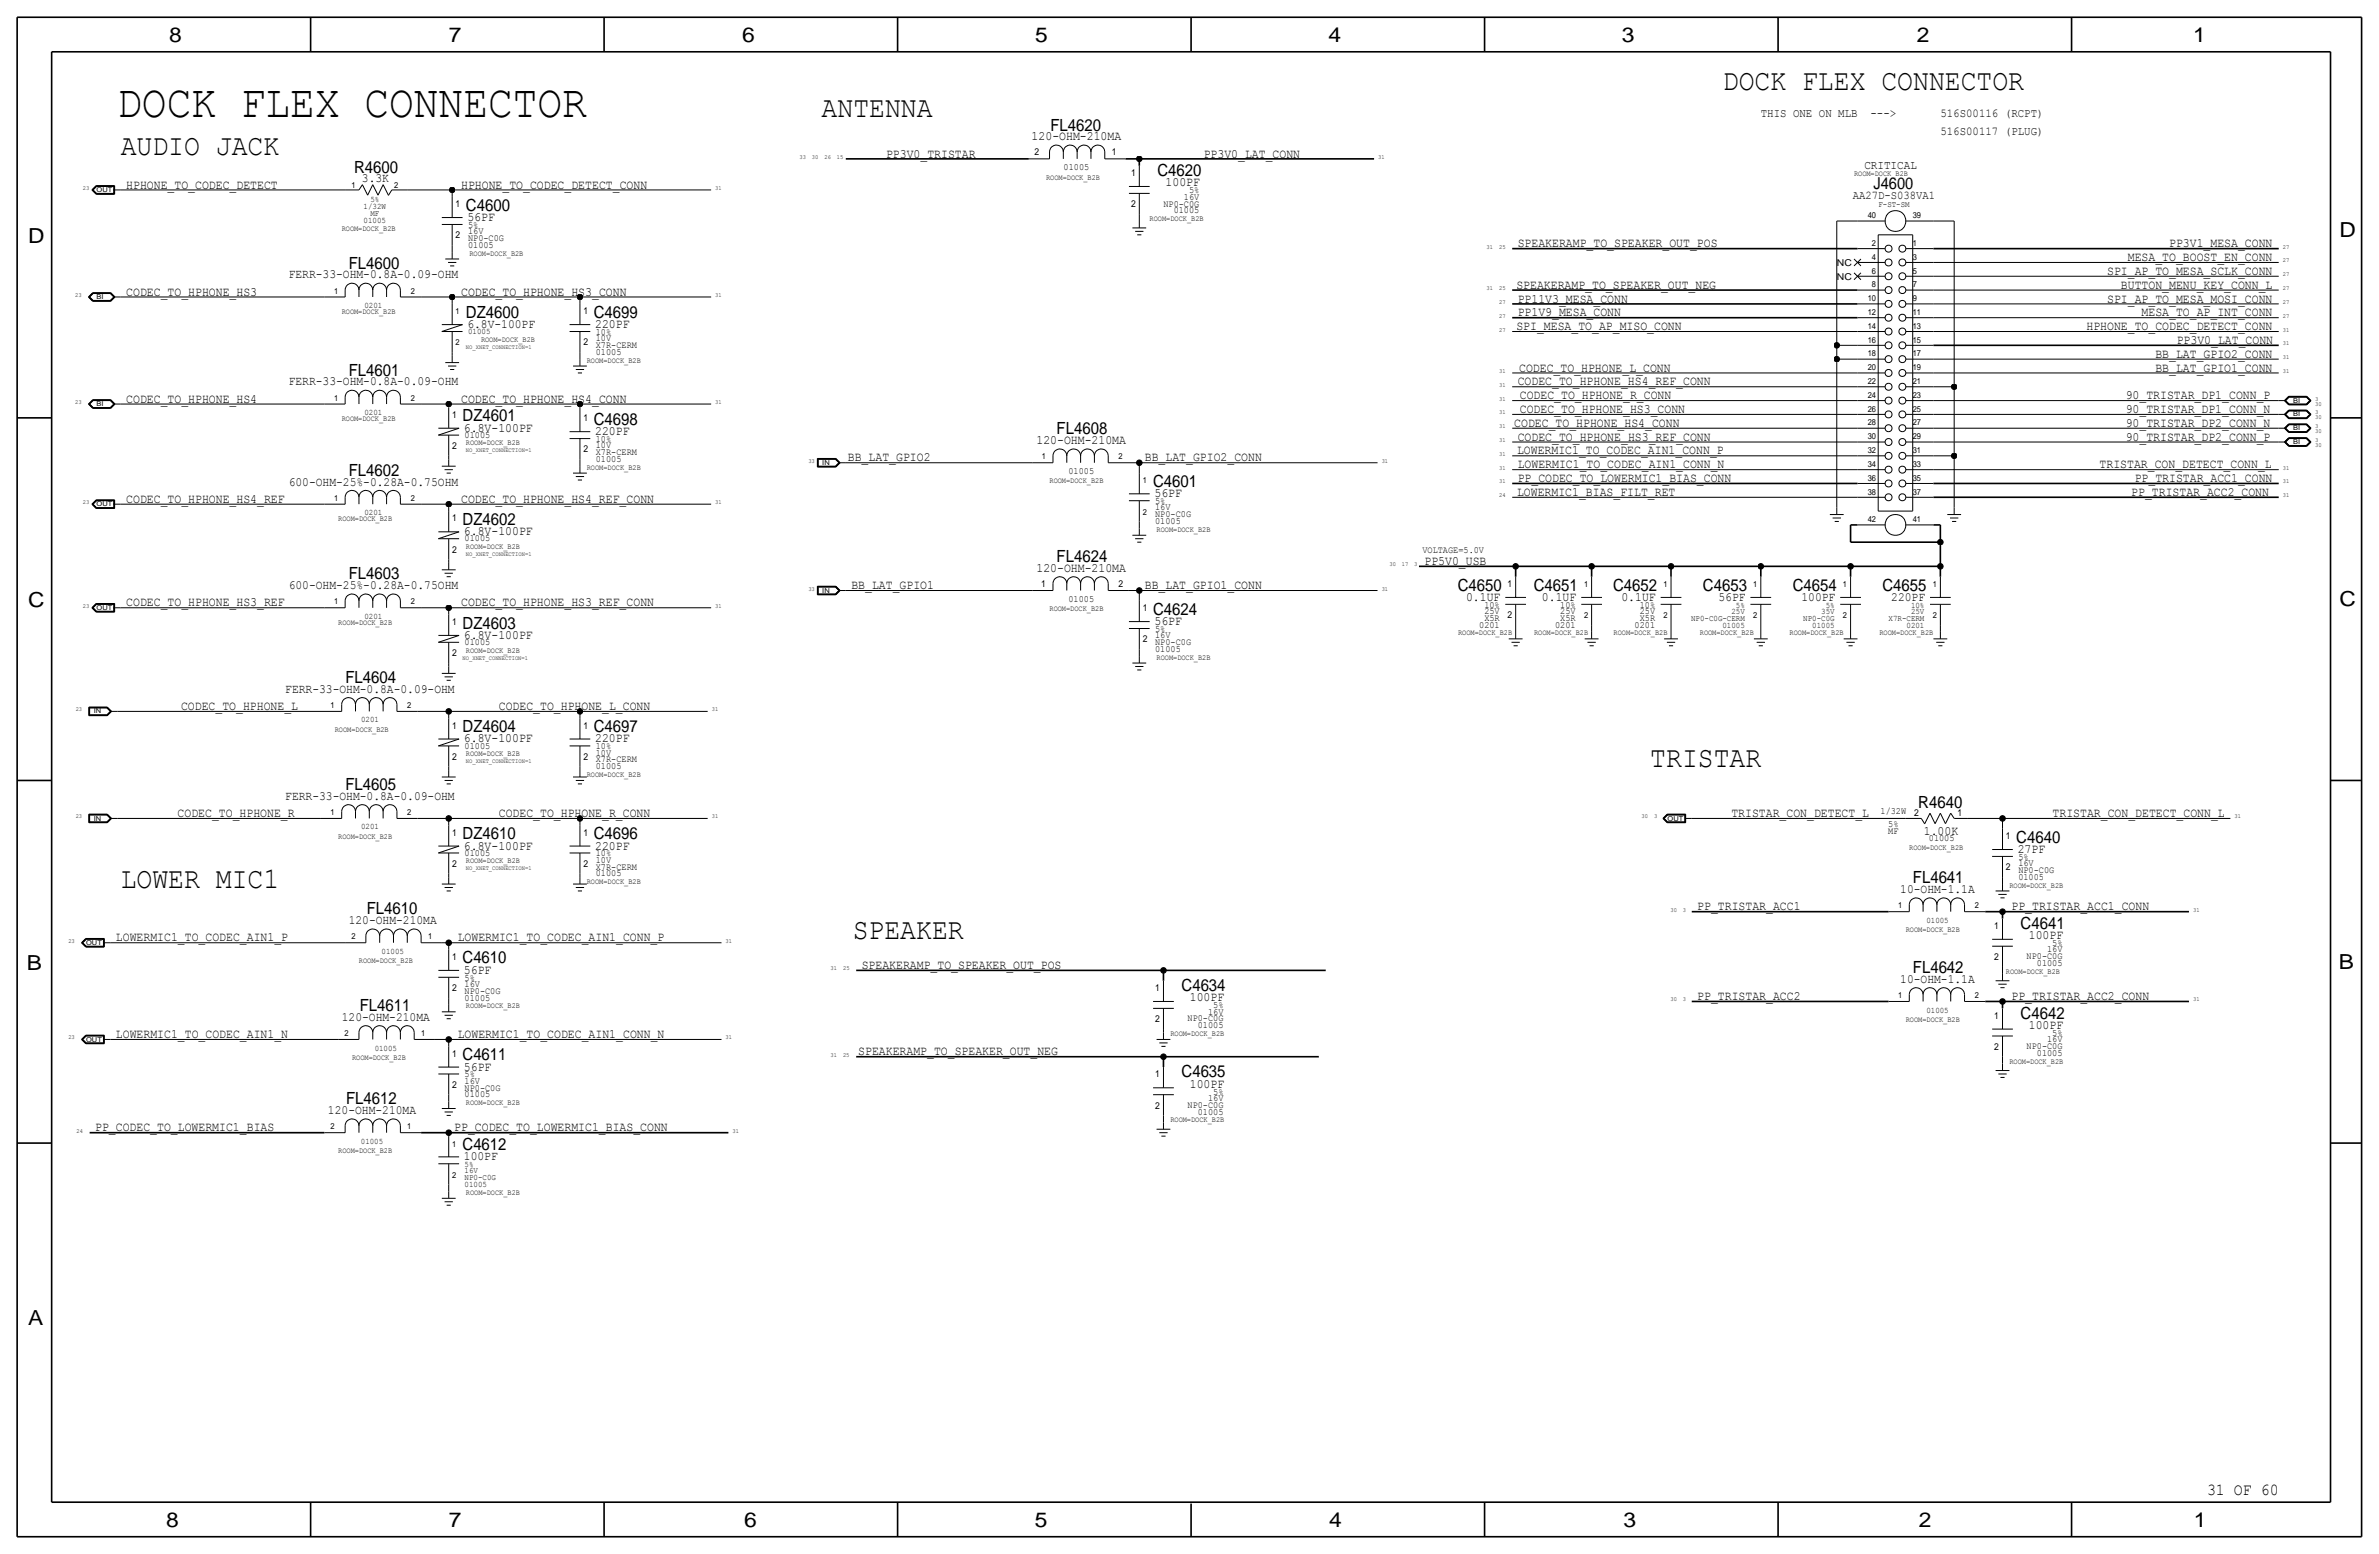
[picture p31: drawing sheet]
<svg xmlns="http://www.w3.org/2000/svg" width="875mm" height="572mm" viewBox="0 0 875 572" stroke-linecap="round" stroke-linejoin="round" font-family="sans-serif">
<defs><g id="words">
<text font-size="17" x="43.1" y="43.2">DOCK FLEX CONNECTOR</text>
<g font-size="10.9">
<text x="633.7" y="33">DOCK FLEX CONNECTOR</text>
<text x="302.2" y="43.2">ANTENNA</text>
<text x="44.4" y="57.1">AUDIO JACK</text>
<text x="607" y="281.9">TRISTAR</text>
<text x="44.4" y="326.4">LOWER MIC1</text>
<text x="313.6" y="345.4">SPEAKER</text>
</g>
<g font-size="7.6">
<text x="62.2" y="15.5">8</text>
<text x="165" y="15.5">7</text>
<text x="273" y="15.5">6</text>
<text x="380.7" y="15.5">5</text>
<text x="488.6" y="15.5">4</text>
<text x="596.6" y="15.5">3</text>
<text x="705.1" y="15.5">2</text>
<text x="806.7" y="15.5">1</text>
<text x="10.4" y="89.4">D</text>
<text x="860.5" y="87.1">D</text>
<text x="10.4" y="223.3">C</text>
<text x="860.5" y="222.8">C</text>
<text x="9.8" y="356.6">B</text>
<text x="860.2" y="356.4">B</text>
<text x="10.4" y="487.4">A</text>
<text x="61.2" y="561.6">8</text>
<text x="165" y="561.6">7</text>
<text x="273.8" y="561.6">6</text>
<text x="380.7" y="561.6">5</text>
<text x="488.9" y="561.6">4</text>
<text x="597.1" y="561.6">3</text>
<text x="705.8" y="561.6">2</text>
<text x="806.9" y="561.6">1</text>
</g>
<g font-size="6.2">
<text x="386.4" y="48">FL4620</text>
<text x="130.3" y="63.5">R4600</text>
<text x="425.7" y="64.8">C4620</text>
<text x="171.4" y="77.5">C4600</text>
<text x="128.3" y="98.8">FL4600</text>
<text x="171.4" y="116.8">DZ4600</text>
<text x="218.4" y="116.8">C4699</text>
<text x="128.3" y="138.2">FL4601</text>
<text x="170.1" y="154.9">DZ4601</text>
<text x="218.4" y="156.2">C4698</text>
<text x="388.6" y="159.8">FL4608</text>
<text x="128.3" y="175">FL4602</text>
<text x="424.1" y="179.1">C4601</text>
<text x="170.1" y="193">DZ4602</text>
<text x="388.6" y="206.8">FL4624</text>
<text x="128.3" y="213.1">FL4603</text>
<text x="536.2" y="217.2">C4650</text>
<text x="564.1" y="217.2">C4651</text>
<text x="593.4" y="217.2">C4652</text>
<text x="626.4" y="217.2">C4653</text>
<text x="659.4" y="217.2">C4654</text>
<text x="692.4" y="217.2">C4655</text>
<text x="424.1" y="226.1">C4624</text>
<text x="170.1" y="231.1">DZ4603</text>
<text x="127" y="251.2">FL4604</text>
<text x="170.1" y="269.2">DZ4604</text>
<text x="218.4" y="269.2">C4697</text>
<text x="127" y="290.6">FL4605</text>
<text x="705.6" y="297.2">R4640</text>
<text x="170.1" y="308.6">DZ4610</text>
<text x="218.4" y="308.6">C4696</text>
<text x="741.6" y="309.9">C4640</text>
<text x="703.6" y="324.9">FL4641</text>
<text x="134.9" y="336.3">FL4610</text>
<text x="743.2" y="341.6">C4641</text>
<text x="170.1" y="354.3">C4610</text>
<text x="703.6" y="357.9">FL4642</text>
<text x="434.6" y="364.5">C4634</text>
<text x="132.4" y="371.9">FL4611</text>
<text x="743.2" y="374.6">C4642</text>
<text x="170.1" y="389.9">C4611</text>
<text x="434.6" y="396.2">C4635</text>
<text x="127.3" y="406.1">FL4612</text>
<text x="170.1" y="422.9">C4612</text>
<text x="811.8" y="549.7">31 OF 60</text>
</g>
<text font-size="6" x="689.1" y="69.6">J4600</text>
<g font-size="4.7">
<text x="379.5" y="51.6">120-OHM-210MA</text>
<text x="325.9" y="57.9">PP3V0_TRISTAR</text>
<text x="442.7" y="57.9">PP3V0_LAT_CONN</text>
<text x="46.4" y="69.4">HPHONE_TO_CODEC_DETECT</text>
<text x="133.1" y="67.1">3.3K</text>
<text x="169.6" y="69.4">HPHONE_TO_CODEC_DETECT_CONN</text>
<text x="428.7" y="68.6">100PF</text>
<text x="171.9" y="81.3">56PF</text>
<text x="558.2" y="90.9">SPEAKERAMP_TO_SPEAKER_OUT_POS</text>
<text x="797.8" y="90.9">PP3V1_MESA_CONN</text>
<text x="775" y="101.1">SPI_AP_TO_MESA_SCLK_CONN</text>
<text x="782.6" y="96">MESA_TO_BOOST_EN_CONN</text>
<text x="106.2" y="102.4">FERR-33-OHM-0.8A-0.09-OHM</text>
<text x="557.7" y="106.2">SPEAKERAMP_TO_SPEAKER_OUT_NEG</text>
<text x="780.1" y="106.2">BUTTON_MENU_KEY_CONN_L</text>
<text x="46.4" y="108.7">CODEC_TO_HPHONE_HS3</text>
<text x="169.6" y="108.7">CODEC_TO_HPHONE_HS3_CONN</text>
<text x="558.2" y="111.3">PP11V3_MESA_CONN</text>
<text x="775" y="111.2">SPI_AP_TO_MESA_MOSI_CONN</text>
<text x="558.2" y="116.3">PP1V9_MESA_CONN</text>
<text x="787.7" y="116.3">MESA_TO_AP_INT_CONN</text>
<text x="171.9" y="120.7">6.8V-100PF</text>
<text x="218.9" y="120.6">220PF</text>
<text x="557.7" y="121.4">SPI_MESA_TO_AP_MISO_CONN</text>
<text x="767.4" y="121.4">HPHONE_TO_CODEC_DETECT_CONN</text>
<text x="792.8" y="131.6">BB_LAT_GPIO2_CONN</text>
<text x="800.6" y="126.5">PP3V0_LAT_CONN</text>
<text x="558.8" y="136.7">CODEC_TO_HPHONE_L_CONN</text>
<text x="792.8" y="136.7">BB_LAT_GPIO1_CONN</text>
<text x="106.2" y="141.7">FERR-33-OHM-0.8A-0.09-OHM</text>
<text x="558.2" y="141.8">CODEC_TO_HPHONE_HS4_REF_CONN</text>
<text x="46.4" y="148.1">CODEC_TO_HPHONE_HS4</text>
<text x="169.6" y="148.1">CODEC_TO_HPHONE_HS4_CONN</text>
<text x="559" y="146.8">CODEC_TO_HPHONE_R_CONN</text>
<text x="781.9" y="146.8">90_TRISTAR_DP1_CONN_P</text>
<text x="559" y="151.9">CODEC_TO_HPHONE_HS3_CONN</text>
<text x="781.9" y="151.9">90_TRISTAR_DP1_CONN_N</text>
<text x="170.6" y="158.7">6.8V-100PF</text>
<text x="218.9" y="160">220PF</text>
<text x="557" y="157">CODEC_TO_HPHONE_HS4_CONN</text>
<text x="781.9" y="157">90_TRISTAR_DP2_CONN_N</text>
<text x="381.2" y="163.3">120-OHM-210MA</text>
<text x="558" y="167.1">LOWERMIC1_TO_CODEC_AIN1_CONN_P</text>
<text x="558.2" y="162">CODEC_TO_HPHONE_HS3_REF_CONN</text>
<text x="781.9" y="162">90_TRISTAR_DP2_CONN_P</text>
<text x="311.9" y="169.7">BB_LAT_GPIO2</text>
<text x="421.1" y="169.7">BB_LAT_GPIO2_CONN</text>
<text x="558.2" y="172.2">LOWERMIC1_TO_CODEC_AIN1_CONN_N</text>
<text x="772.2" y="172.2">TRISTAR_CON_DETECT_CONN_L</text>
<text x="106.2" y="178.6">600-OHM-25%-0.28A-0.75OHM</text>
<text x="558.2" y="177.3">PP_CODEC_TO_LOWERMIC1_BIAS_CONN</text>
<text x="785.2" y="177.3">PP_TRISTAR_ACC1_CONN</text>
<text x="46.4" y="184.9">CODEC_TO_HPHONE_HS4_REF</text>
<text x="169.6" y="184.9">CODEC_TO_HPHONE_HS4_REF_CONN</text>
<text x="424.6" y="182.9">56PF</text>
<text x="558" y="182.4">LOWERMIC1_BIAS_FILT_RET</text>
<text x="783.9" y="182.4">PP_TRISTAR_ACC2_CONN</text>
<text x="170.6" y="196.9">6.8V-100PF</text>
<text x="524" y="207.8">PP5V0_USB</text>
<text x="381.2" y="210.3">120-OHM-210MA</text>
<text x="106.2" y="216.7">600-OHM-25%-0.28A-0.75OHM</text>
<text x="313.1" y="216.7">BB_LAT_GPIO1</text>
<text x="421.1" y="216.7">BB_LAT_GPIO1_CONN</text>
<text x="539.2" y="221">0.1UF</text>
<text x="567.2" y="221">0.1UF</text>
<text x="596.4" y="221">0.1UF</text>
<text x="632.1" y="221">56PF</text>
<text x="662.6" y="221">100PF</text>
<text x="695.6" y="221">220PF</text>
<text x="46.4" y="223">CODEC_TO_HPHONE_HS3_REF</text>
<text x="169.6" y="223">CODEC_TO_HPHONE_HS3_REF_CONN</text>
<text x="424.6" y="229.9">56PF</text>
<text x="170.6" y="234.9">6.8V-100PF</text>
<text x="104.9" y="254.8">FERR-33-OHM-0.8A-0.09-OHM</text>
<text x="66.6" y="261.1">CODEC_TO_HPHONE_L</text>
<text x="183.5" y="261.1">CODEC_TO_HPHONE_L_CONN</text>
<text x="170.6" y="273.1">6.8V-100PF</text>
<text x="218.9" y="273.1">220PF</text>
<text x="104.9" y="294.1">FERR-33-OHM-0.8A-0.09-OHM</text>
<text x="65.3" y="300.5">CODEC_TO_HPHONE_R</text>
<text x="183.5" y="300.5">CODEC_TO_HPHONE_R_CONN</text>
<text x="636.8" y="300.5">TRISTAR_CON_DETECT_L</text>
<text x="755" y="300.5">TRISTAR_CON_DETECT_CONN_L</text>
<text x="707.6" y="307.1">1.00K</text>
<text x="170.6" y="312.4">6.8V-100PF</text>
<text x="218.9" y="312.4">220PF</text>
<text x="742.1" y="313.7">27PF</text>
<text x="699" y="328.4">10-OHM-1.1A</text>
<text x="624.3" y="334.8">PP_TRISTAR_ACC1</text>
<text x="739.9" y="334.8">PP_TRISTAR_ACC1_CONN</text>
<text x="128.3" y="339.9">120-OHM-210MA</text>
<text x="42.6" y="346.2">LOWERMIC1_TO_CODEC_AIN1_P</text>
<text x="168.4" y="346.2">LOWERMIC1_TO_CODEC_AIN1_CONN_P</text>
<text x="746.2" y="345.4">100PF</text>
<text x="170.6" y="358.1">56PF</text>
<text x="316.9" y="356.4">SPEAKERAMP_TO_SPEAKER_OUT_POS</text>
<text x="699" y="361.4">10-OHM-1.1A</text>
<text x="437.6" y="368.3">100PF</text>
<text x="624.3" y="367.8">PP_TRISTAR_ACC2</text>
<text x="739.9" y="367.8">PP_TRISTAR_ACC2_CONN</text>
<text x="125.7" y="375.4">120-OHM-210MA</text>
<text x="42.6" y="381.8">LOWERMIC1_TO_CODEC_AIN1_N</text>
<text x="168.4" y="381.8">LOWERMIC1_TO_CODEC_AIN1_CONN_N</text>
<text x="746.2" y="378.5">100PF</text>
<text x="315.7" y="388.1">SPEAKERAMP_TO_SPEAKER_OUT_NEG</text>
<text x="170.6" y="393.7">56PF</text>
<text x="437.6" y="400.1">100PF</text>
<text x="120.6" y="409.7">120-OHM-210MA</text>
<text x="35" y="416.1">PP_CODEC_TO_LOWERMIC1_BIAS</text>
<text x="167.1" y="416.1">PP_CODEC_TO_LOWERMIC1_BIAS_CONN</text>
<text x="170.6" y="426.7">100PF</text>
</g>
<text font-size="4.5" x="685.7" y="62.2">CRITICAL</text>
<g font-size="4.4">
<text x="647.6" y="43.2">THIS ONE ON MLB</text>
<text x="688" y="43.2">---&gt;</text>
<text x="713.7" y="43.2">516S00116 (RCPT)</text>
<text x="713.7" y="49.5">516S00117 (PLUG)</text>
<text x="681.5" y="73.2">AA27D-S038VA1</text>
</g>
<g font-size="3.5">
<text x="380.5" y="57.2">2</text>
<text x="408.9" y="57.2">1</text>
<text x="391.2" y="62.5">01005</text>
<text x="416" y="64.8">1</text>
<text x="437.4" y="71.1">5%</text>
<text x="167.6" y="76.2">1</text>
<text x="416" y="76.2">2</text>
<text x="427.9" y="75.9">NP0-C0G</text>
<text x="435.5" y="73.4">16V</text>
<text x="172.2" y="83.8">5%</text>
<text x="431.7" y="78.5">01005</text>
<text x="167.6" y="87.6">2</text>
<text x="172.2" y="86.1">16V</text>
<text x="172.2" y="88.6">NP0-C0G</text>
<text x="172.2" y="91.2">01005</text>
<text x="675.7" y="97.8">NC</text>
<text x="675.7" y="102.9">NC</text>
<text x="214.6" y="115.6">1</text>
<text x="219.2" y="123.2">10%</text>
<text x="219.2" y="125.5">10V</text>
<text x="214.6" y="127">2</text>
<text x="219.2" y="128">X7R-CERM</text>
<text x="219.2" y="130.6">01005</text>
<text x="166.3" y="153.7">1</text>
<text x="214.6" y="154.9">1</text>
<text x="170.9" y="161">01005</text>
<text x="166.3" y="165.1">2</text>
<text x="214.6" y="166.4">2</text>
<text x="219.2" y="164.8">10V</text>
<text x="219.2" y="162.6">10%</text>
<text x="219.2" y="167.4">X7R-CERM</text>
<text x="219.2" y="169.9">01005</text>
<text x="393" y="174.2">01005</text>
<text x="424.9" y="185.4">5%</text>
<text x="166.3" y="191.8">1</text>
<text x="424.9" y="187.7">16V</text>
<text x="424.9" y="190.2">NP0-C0G</text>
<text x="424.9" y="192.8">01005</text>
<text x="166.3" y="203.2">2</text>
<text x="170.9" y="199.1">01005</text>
<text x="523.2" y="203.2">VOLTAGE=5.0V</text>
<text x="383" y="215.9">1</text>
<text x="411.4" y="215.9">2</text>
<text x="554.5" y="215.9">1</text>
<text x="393" y="221.2">01005</text>
<text x="420.3" y="224.8">1</text>
<text x="546" y="223.5">10%</text>
<text x="546" y="225.8">25V</text>
<text x="554.5" y="227.3">2</text>
<text x="573.9" y="223.5">10%</text>
<text x="573.9" y="225.8">25V</text>
<text x="603.1" y="223.5">10%</text>
<text x="603.1" y="225.8">25V</text>
<text x="166.3" y="229.9">1</text>
<text x="424.9" y="232.4">5%</text>
<text x="544.1" y="230.9">0201</text>
<text x="546" y="228.3">X5R</text>
<text x="572" y="230.9">0201</text>
<text x="573.9" y="228.3">X5R</text>
<text x="601.2" y="230.9">0201</text>
<text x="603.1" y="228.3">X5R</text>
<text x="170.9" y="237.2">01005</text>
<text x="420.3" y="236.2">2</text>
<text x="424.9" y="234.7">16V</text>
<text x="424.9" y="237.2">NP0-C0G</text>
<text x="424.9" y="239.8">01005</text>
<text x="166.3" y="241.3">2</text>
<text x="166.3" y="268">1</text>
<text x="214.6" y="268">1</text>
<text x="170.9" y="275.3">01005</text>
<text x="219.2" y="275.6">10%</text>
<text x="166.3" y="279.4">2</text>
<text x="214.6" y="279.4">2</text>
<text x="219.2" y="280.4">X7R-CERM</text>
<text x="219.2" y="277.9">10V</text>
<text x="219.2" y="283">01005</text>
<text x="691.7" y="299.2">1/32W</text>
<text x="694.5" y="304.3">5%</text>
<text x="704.1" y="300.2">2</text>
<text x="720" y="300.2">1</text>
<text x="166.3" y="307.3">1</text>
<text x="214.6" y="307.3">1</text>
<text x="694.5" y="306.8">MF</text>
<text x="709.5" y="309.4">01005</text>
<text x="737.8" y="308.6">1</text>
<text x="170.9" y="314.7">01005</text>
<text x="219.2" y="315">10%</text>
<text x="219.2" y="317.2">10V</text>
<text x="742.4" y="316.2">5%</text>
<text x="166.3" y="318.8">2</text>
<text x="214.6" y="318.8">2</text>
<text x="219.2" y="319.8">X7R-CERM</text>
<text x="219.2" y="322.3">01005</text>
<text x="737.8" y="320">2</text>
<text x="742.4" y="318.5">16V</text>
<text x="742.4" y="321.1">NP0-C0G</text>
<text x="742.4" y="323.6">01005</text>
<text x="733.5" y="341.6">1</text>
<text x="754.9" y="348">5%</text>
<text x="166.3" y="353.1">1</text>
<text x="733.5" y="353.1">2</text>
<text x="745.4" y="352.8">NP0-C0G</text>
<text x="753" y="350.3">16V</text>
<text x="749.2" y="355.3">01005</text>
<text x="166.3" y="364.5">2</text>
<text x="170.9" y="363">16V</text>
<text x="170.9" y="365.5">NP0-C0G</text>
<text x="170.9" y="360.7">5%</text>
<text x="424.9" y="364.5">1</text>
<text x="170.9" y="368">01005</text>
<text x="446.3" y="370.8">5%</text>
<text x="424.9" y="375.9">2</text>
<text x="436.8" y="375.7">NP0-C0G</text>
<text x="444.4" y="373.1">16V</text>
<text x="733.5" y="374.7">1</text>
<text x="440.6" y="378.2">01005</text>
<text x="753" y="383.3">16V</text>
<text x="754.9" y="381">5%</text>
<text x="166.3" y="388.6">1</text>
<text x="733.5" y="386.1">2</text>
<text x="745.4" y="385.8">NP0-C0G</text>
<text x="749.2" y="388.4">01005</text>
<text x="166.3" y="400.1">2</text>
<text x="170.9" y="398.5">16V</text>
<text x="170.9" y="401.1">NP0-C0G</text>
<text x="170.9" y="396.2">5%</text>
<text x="424.9" y="396.2">1</text>
<text x="170.9" y="403.6">01005</text>
<text x="424.9" y="407.7">2</text>
<text x="436.8" y="407.4">NP0-C0G</text>
<text x="444.4" y="404.9">16V</text>
<text x="446.3" y="402.6">5%</text>
<text x="440.6" y="410">01005</text>
</g>
<g font-size="3.1">
<text x="129.2" y="69.1">1</text>
<text x="145" y="69.1">2</text>
<text x="133.7" y="77">1/32W</text>
<text x="136.2" y="74.4">5%</text>
<text x="690.9" y="76.2">F-ST-SM</text>
<text x="133.7" y="82">01005</text>
<text x="136.2" y="79.5">MF</text>
<text x="687" y="80.3">40</text>
<text x="703.5" y="80.3">39</text>
<text x="688.5" y="90.4">2</text>
<text x="688.5" y="95.5">4</text>
<text x="703.5" y="90.4">1</text>
<text x="703.5" y="95.5">3</text>
<text x="688.5" y="100.6">6</text>
<text x="703.5" y="100.6">5</text>
<text x="122.9" y="108">1</text>
<text x="151.1" y="108">2</text>
<text x="688.5" y="105.7">8</text>
<text x="703.5" y="105.7">7</text>
<text x="134.1" y="113.3">0201</text>
<text x="687" y="110.7">10</text>
<text x="703.5" y="110.7">9</text>
<text x="167.6" y="115.6">1</text>
<text x="687" y="115.8">12</text>
<text x="703.5" y="115.8">11</text>
<text x="172.2" y="122.9">01005</text>
<text x="687" y="120.9">14</text>
<text x="687" y="126">16</text>
<text x="703.5" y="120.9">13</text>
<text x="703.5" y="126">15</text>
<text x="167.6" y="127">2</text>
<text x="687" y="131.1">18</text>
<text x="703.5" y="131.1">17</text>
<text x="687" y="136.1">20</text>
<text x="703.5" y="136.1">19</text>
<text x="687" y="141.2">22</text>
<text x="703.5" y="141.2">21</text>
<text x="122.9" y="147.3">1</text>
<text x="151.1" y="147.3">2</text>
<text x="687" y="146.3">24</text>
<text x="703.5" y="146.3">23</text>
<text x="134.1" y="152.7">0201</text>
<text x="687" y="151.4">26</text>
<text x="703.5" y="151.4">25</text>
<text x="687" y="156.5">28</text>
<text x="687" y="161.5">30</text>
<text x="703.5" y="156.5">27</text>
<text x="703.5" y="161.5">29</text>
<text x="687" y="166.6">32</text>
<text x="703.5" y="166.6">31</text>
<text x="383.2" y="168.9">1</text>
<text x="411.4" y="168.9">2</text>
<text x="687" y="171.7">34</text>
<text x="703.5" y="171.7">33</text>
<text x="420.3" y="177.8">1</text>
<text x="687" y="176.8">36</text>
<text x="703.5" y="176.8">35</text>
<text x="122.9" y="184.2">1</text>
<text x="151.1" y="184.2">2</text>
<text x="687" y="181.9">38</text>
<text x="703.5" y="181.9">37</text>
<text x="134.1" y="189.5">0201</text>
<text x="420.3" y="189.2">2</text>
<text x="687" y="192">42</text>
<text x="703.5" y="192">41</text>
<text x="582.6" y="215.9">1</text>
<text x="611.8" y="215.9">1</text>
<text x="644.9" y="215.9">1</text>
<text x="677.9" y="215.9">1</text>
<text x="710.9" y="215.9">1</text>
<text x="122.9" y="222.2">1</text>
<text x="134.1" y="227.6">0201</text>
<text x="151.1" y="222.2">2</text>
<text x="582.6" y="227.3">2</text>
<text x="611.8" y="227.3">2</text>
<text x="636.9" y="225.8">25V</text>
<text x="638.5" y="223.5">5%</text>
<text x="644.9" y="227.3">2</text>
<text x="669.9" y="225.8">35V</text>
<text x="671.5" y="223.5">5%</text>
<text x="677.9" y="227.3">2</text>
<text x="702.9" y="223.5">10%</text>
<text x="702.9" y="225.8">25V</text>
<text x="710.9" y="227.3">2</text>
<text x="622" y="228.3">NP0-C0G-CERM</text>
<text x="633.6" y="230.9">01005</text>
<text x="663.3" y="228.3">NP0-C0G</text>
<text x="666.6" y="230.9">01005</text>
<text x="694.6" y="228.3">X7R-CERM</text>
<text x="701.2" y="230.9">0201</text>
<text x="121.6" y="260.3">1</text>
<text x="149.8" y="260.3">2</text>
<text x="132.8" y="265.7">0201</text>
<text x="121.6" y="299.7">1</text>
<text x="149.8" y="299.7">2</text>
<text x="132.8" y="305.1">0201</text>
<text x="698.2" y="334">1</text>
<text x="726.4" y="334">2</text>
<text x="708.6" y="339.3">01005</text>
<text x="129.2" y="345.4">2</text>
<text x="157.4" y="345.4">1</text>
<text x="140.4" y="350.8">01005</text>
<text x="698.2" y="367">1</text>
<text x="726.4" y="367">2</text>
<text x="708.6" y="372.4">01005</text>
<text x="126.7" y="381">2</text>
<text x="154.9" y="381">1</text>
<text x="137.8" y="386.3">01005</text>
<text x="121.6" y="415.3">2</text>
<text x="149.8" y="415.3">1</text>
<text x="132.7" y="420.6">01005</text>
<text x="166.3" y="421.6">1</text>
<text x="170.9" y="431.5">16V</text>
<text x="170.9" y="429.3">5%</text>
<text x="166.3" y="433.1">2</text>
<text x="170.9" y="436.6">01005</text>
<text x="170.9" y="434.1">NP0-C0G</text>
</g>
<g font-size="2.9">
<text x="681.9" y="64.8">ROOM=DOCK_B2B</text>
<text x="384.8" y="66">ROOM=DOCK_B2B</text>
<text x="422.9" y="81.3">ROOM=DOCK_B2B</text>
<text x="125.7" y="85.1">ROOM=DOCK_B2B</text>
<text x="172.7" y="94">ROOM=DOCK_B2B</text>
<text x="125.7" y="115.6">ROOM=DOCK_B2B</text>
<text x="176.9" y="125.7">ROOM=DOCK_B2B</text>
<text x="215.8" y="133.3">ROOM=DOCK_B2B</text>
<text x="125.7" y="154.9">ROOM=DOCK_B2B</text>
<text x="171.4" y="163.8">ROOM=DOCK_B2B</text>
<text x="215.8" y="172.7">ROOM=DOCK_B2B</text>
<text x="386" y="177.8">ROOM=DOCK_B2B</text>
<text x="124.4" y="191.8">ROOM=DOCK_B2B</text>
<text x="425.4" y="195.6">ROOM=DOCK_B2B</text>
<text x="171.4" y="201.9">ROOM=DOCK_B2B</text>
<text x="386" y="224.8">ROOM=DOCK_B2B</text>
<text x="124.4" y="229.9">ROOM=DOCK_B2B</text>
<text x="536.3" y="233.7">ROOM=DOCK_B2B</text>
<text x="564.3" y="233.7">ROOM=DOCK_B2B</text>
<text x="593.5" y="233.7">ROOM=DOCK_B2B</text>
<text x="625.2" y="233.7">ROOM=DOCK_B2B</text>
<text x="658.3" y="233.7">ROOM=DOCK_B2B</text>
<text x="691.3" y="233.7">ROOM=DOCK_B2B</text>
<text x="171.4" y="240">ROOM=DOCK_B2B</text>
<text x="425.4" y="242.6">ROOM=DOCK_B2B</text>
<text x="123.1" y="269.2">ROOM=DOCK_B2B</text>
<text x="171.4" y="278.1">ROOM=DOCK_B2B</text>
<text x="215.8" y="285.8">ROOM=DOCK_B2B</text>
<text x="124.4" y="308.6">ROOM=DOCK_B2B</text>
<text x="171.4" y="317.5">ROOM=DOCK_B2B</text>
<text x="702.3" y="312.4">ROOM=DOCK_B2B</text>
<text x="215.8" y="325.1">ROOM=DOCK_B2B</text>
<text x="739.1" y="326.4">ROOM=DOCK_B2B</text>
<text x="701" y="342.9">ROOM=DOCK_B2B</text>
<text x="132" y="354.3">ROOM=DOCK_B2B</text>
<text x="737.8" y="358.1">ROOM=DOCK_B2B</text>
<text x="171.4" y="370.8">ROOM=DOCK_B2B</text>
<text x="701" y="375.9">ROOM=DOCK_B2B</text>
<text x="430.5" y="381">ROOM=DOCK_B2B</text>
<text x="129.5" y="389.9">ROOM=DOCK_B2B</text>
<text x="739.1" y="391.2">ROOM=DOCK_B2B</text>
<text x="171.4" y="406.4">ROOM=DOCK_B2B</text>
<text x="430.5" y="412.7">ROOM=DOCK_B2B</text>
<text x="124.4" y="424.2">ROOM=DOCK_B2B</text>
<text x="171.4" y="439.4">ROOM=DOCK_B2B</text>
</g>
<g font-size="2.5">
<text x="35.5" y="70.6">OUT</text>
<text x="35.5" y="110">BI</text>
<text x="35.5" y="149.4">BI</text>
<text x="843.5" y="148.1">BI</text>
<text x="843.5" y="153.2">BI</text>
<text x="843.5" y="158.2">BI</text>
<text x="843.5" y="163.3">BI</text>
<text x="302.5" y="170.9">IN</text>
<text x="35.5" y="186.2">OUT</text>
<text x="302.5" y="217.9">IN</text>
<text x="35.5" y="224.3">OUT</text>
<text x="34.5" y="262.4">IN</text>
<text x="34.5" y="301.8">IN</text>
<text x="613.4" y="301.8">OUT</text>
<text x="31.7" y="347.5">OUT</text>
<text x="31.7" y="383">OUT</text>
</g>
<g font-size="2.3">
<text x="294.1" y="58.4">33</text>
<text x="298.7" y="58.4">30</text>
<text x="303.2" y="58.4">26</text>
<text x="307.8" y="58.4">15</text>
<text x="506.9" y="58.4">31</text>
<text x="30.5" y="69.8">23</text>
<text x="263.1" y="69.8">31</text>
<text x="546.8" y="91.4">31</text>
<text x="551.4" y="91.4">25</text>
<text x="839.7" y="91.4">27</text>
<text x="839.7" y="101.6">27</text>
<text x="839.7" y="96.5">27</text>
<text x="546.8" y="106.7">31</text>
<text x="551.4" y="106.7">25</text>
<text x="839.7" y="106.7">27</text>
<text x="27.7" y="109.2">23</text>
<text x="263.1" y="109.2">31</text>
<text x="551.4" y="111.8">27</text>
<text x="839.7" y="111.8">27</text>
<text x="551.4" y="116.8">27</text>
<text x="839.7" y="116.8">27</text>
<text x="551.4" y="121.9">27</text>
<text x="839.7" y="121.9">31</text>
<text x="171.4" y="128.3">NO_XNET_CONNECTION=1</text>
<text x="839.7" y="127">31</text>
<text x="551.4" y="137.2">31</text>
<text x="839.7" y="137.2">31</text>
<text x="839.7" y="132.1">31</text>
<text x="551.4" y="142.2">31</text>
<text x="27.7" y="148.6">23</text>
<text x="263.1" y="148.6">31</text>
<text x="551.4" y="147.3">31</text>
<text x="851.6" y="149.1">30</text>
<text x="851.6" y="147.3">3</text>
<text x="551.4" y="152.4">31</text>
<text x="851.6" y="154.2">30</text>
<text x="851.6" y="152.4">3</text>
<text x="551.4" y="157.5">31</text>
<text x="851.6" y="159.3">30</text>
<text x="851.6" y="157.5">3</text>
<text x="171.4" y="166.4">NO_XNET_CONNECTION=1</text>
<text x="551.4" y="167.6">31</text>
<text x="551.4" y="162.6">31</text>
<text x="851.6" y="164.4">30</text>
<text x="851.6" y="162.6">3</text>
<text x="297.3" y="170.2">33</text>
<text x="508.2" y="170.2">31</text>
<text x="551.4" y="172.7">31</text>
<text x="839.7" y="172.7">31</text>
<text x="551.4" y="177.8">31</text>
<text x="839.7" y="177.8">31</text>
<text x="30.5" y="185.4">23</text>
<text x="263.1" y="185.4">31</text>
<text x="551.4" y="182.9">24</text>
<text x="839.7" y="182.9">31</text>
<text x="171.4" y="204.5">NO_XNET_CONNECTION=1</text>
<text x="511.1" y="208.3">30</text>
<text x="515.6" y="208.3">17</text>
<text x="520.2" y="208.3">3</text>
<text x="297.3" y="217.2">33</text>
<text x="508.2" y="217.2">31</text>
<text x="30.5" y="223.5">23</text>
<text x="263.1" y="223.5">31</text>
<text x="170.1" y="242.6">NO_XNET_CONNECTION=1</text>
<text x="27.8" y="261.6">23</text>
<text x="261.8" y="261.6">31</text>
<text x="171.4" y="280.7">NO_XNET_CONNECTION=1</text>
<text x="27.8" y="301">23</text>
<text x="261.8" y="301">31</text>
<text x="603.8" y="301">30</text>
<text x="608.4" y="301">3</text>
<text x="821.9" y="301">31</text>
<text x="171.4" y="320">NO_XNET_CONNECTION=1</text>
<text x="614.4" y="335.3">30</text>
<text x="619" y="335.3">3</text>
<text x="806.7" y="335.3">31</text>
<text x="25.1" y="346.7">23</text>
<text x="266.9" y="346.7">31</text>
<text x="305.5" y="356.9">31</text>
<text x="310.1" y="356.9">25</text>
<text x="614.4" y="368.3">30</text>
<text x="619" y="368.3">3</text>
<text x="806.7" y="368.3">31</text>
<text x="25.1" y="382.3">23</text>
<text x="266.9" y="382.3">31</text>
<text x="305.5" y="388.6">31</text>
<text x="310.1" y="388.6">25</text>
<text x="28.1" y="416.6">24</text>
<text x="269.4" y="416.6">31</text>
</g>
</g></defs>
<g fill="none" stroke="#000" stroke-width=".6" stroke-linecap="butt">
<path d="M6.3 6.4v558.7zM6.3 6.4h862.3zM19 19.1v533.4zM19 19.1h838.2zM114.2 6.4v12.7zM222.2 6.4v12.7zM330.1 6.4v12.7zM438.1 6.4v12.7zM546.1 6.4v12.7zM654 6.4v12.7zM762 6.4v12.7zM857.2 19.1v533.4z"/>
<path d="M868.6 6.4v558.7zM311.1 58.4h67.3zM414 58.4h5.1zM419.1 58.4v2.6zM419.1 58.4h86.3zM556.2 91.4h127zM711.2 91.4h127zM556.2 116.8h127zM556.2 106.7h127zM556.2 111.8h127zM711.2 127h127zM6.3 153.7h12.7z"/>
<path d="M857.2 153.7h11.4zM556.2 177.8h127zM711.2 177.8h127zM680.7 199.4h33zM680.7 193v6.4zM680.7 193h2.5zM711.2 193h2.5zM711.2 182.9h127zM713.7 199.4v8.9zM713.7 193v6.4zM521.9 208.3h35.6zM557.5 208.3h27.9z"/>
<path d="M557.5 208.3v3.8zM585.4 208.3v3.8zM585.4 208.3h29.2zM614.6 208.3h33.1zM614.6 208.3v3.8zM647.7 208.3h33zM647.7 208.3v3.8zM680.7 208.3v3.8zM680.7 208.3h33zM713.7 208.3v3.8zM6.3 287h12.7zM857.2 287h11.4z"/>
<path d="M622.3 335.3h72.3zM730.2 335.3h6.4zM736.6 335.3h68.5zM736.6 335.3v2.5zM314.9 356.9h113zM427.9 356.9h59.7zM427.9 356.9v3.8zM622.3 368.3h72.3zM730.2 368.3h6.4zM736.6 368.3h68.5zM736.6 368.3v2.5zM314.9 388.6h113z"/>
<path d="M427.9 388.6h57.2zM427.9 388.6v3.8zM33 416.6h86.3zM154.9 416.6h10.1zM165 416.6h102.9zM165 416.6v1.2zM6.3 420.4h12.7zM857.2 420.4h11.4zM19 552.5h838.2zM114.2 552.4v12.7zM222.2 552.5v12.7zM330.1 552.5v12.7z"/>
<path d="M438.1 553v12.1zM546.1 552.5v12.7zM654 552.5v12.7zM762 552.5v12.7zM6.3 565.1h862.3z"/>
</g>
<g fill="none" stroke="#000" stroke-width=".37">
<path d="M378.4 58.4h7.6zM386 55.9v2.5zM386 55.9a2.54 2.54 0 0 1 2.6-2.5 2.54 2.54 0 0 1 2.5 2.5 2.54 2.54 0 0 1 2.6-2.5 2.54 2.54 0 0 1 2.5 2.5 2.54 2.54 0 0 1 2.5-2.5 2.54 2.54 0 0 1 2.6 2.5 2.54 2.54 0 0 1 2.5-2.5 2.54 2.54 0 0 1 2.6 2.5M391.1 55.9v2.5zM396.2 55.9v2.5zM401.3 55.9v2.5zM406.4 58.4h7.6zM406.4 55.9v2.5zM33.8 69.8l1.6 1.6zM33.8 69.9l1.6-1.6zM33.9 69.9l1.5 1.4zM34.1 69.9l1.4-1.4z"/>
<path d="M34.1 69.9l1.4 1.3zM34.2 69.8l1.3 1.3zM35.4 71.4h6.8zM35.4 68.3h6.8zM35.4 68.4h6.7zM35.4 68.4l-1.5 1.5zM35.4 71.3h6.7zM35.5 68.5h6.5zM35.5 71.2h6.5zM35.5 71.1h6.4zM35.5 68.6h6.4zM35.5 68.6l-1.3 1.3z"/>
<path d="M41.9 68.6v2.5zM41.9 69.9h2.5zM42 68.5v2.7zM42.1 68.4v2.9zM42.2 68.3v3.1zM44.4 69.9h82.5zM126.9 69.9h5.1zM133.3 67.9l1.9 3.9zM133.3 67.9l-1.3 2zM137.1 67.9l-1.9 3.9zM137.1 67.9l1.9 3.9zM140.9 67.9l-1.9 3.9z"/>
<path d="M140.9 67.9l1.9 3.9zM144.1 69.9l-1.3 2zM144.1 69.9h5.7zM149.8 69.9h16.5zM166.3 69.9h95.3zM166.3 69.8v2.6zM166.3 72.4v7.6zM415.2 68.6h7.7zM415.2 71.1h7.7zM419.1 78.7v2.6zM419.1 61v7.6zM419.1 71.1v7.6z"/>
<path d="M162.5 80h7.6zM162.5 82.6h7.6zM163.8 95.3h5.1zM164.8 96.5h3zM165.6 97.8h1.5zM166.3 90.2v2.5zM166.3 82.5v7.7zM166.3 92.7v2.6zM416.5 83.8h5.1zM417.5 85.1h3.1zM418.3 86.4h1.5zM419.1 81.3v2.5z"/>
<path d="M675.6 81.3h7.6zM675.6 81.3v45.7zM681.9 97.8l2.6-2.6zM681.9 95.3l2.6 2.5zM683.2 81.3h10.2zM683.2 96.5h10.2zM683.2 91.4h10.2zM690.8 86.4h12.7zM690.8 86.4v101.6zM701 96.5h10.2zM701 91.4h10.2zM701 81.3h10.2z"/>
<path d="M703.5 86.4v101.6zM711.2 81.3h7.6zM711.2 96.5h127zM718.8 81.3v60.9zM32.5 109.2l1.6 1.6zM32.5 109.2l1.6-1.6zM32.7 109.2l1.4 1.5zM32.7 109.2l1.4-1.5zM32.8 109.2l1.4-1.4zM32.8 109.2l1.4 1.4zM33 109.2l1.2 1.3zM33 109.2l1.2-1.3z"/>
<path d="M34.1 107.6h6.6zM34.1 110.8h6.6zM34.1 110.7h6.6zM34.1 107.7h6.6zM34.2 107.8h6.4zM34.2 110.6h6.4zM34.2 110.5h6.4zM34.2 108h6.4zM40.6 107.9l1.3 1.3zM40.6 110.5l1.3-1.3zM40.6 110.6l1.4-1.4zM40.6 107.8l1.4 1.4z"/>
<path d="M40.7 107.7l1.5 1.5zM40.7 110.7l1.5-1.5zM40.7 110.8l1.6-1.6zM40.7 107.6l1.6 1.6zM41.9 109.2h2.5zM44.4 109.2h74.9zM119.3 109.2h7.6zM126.9 106.7v2.5zM126.9 106.7a2.54 2.54 0 0 1 2.6-2.5 2.54 2.54 0 0 1 2.5 2.5 2.54 2.54 0 0 1 2.6-2.5 2.54 2.54 0 0 1 2.5 2.5 2.54 2.54 0 0 1 2.5-2.5 2.54 2.54 0 0 1 2.6 2.5 2.54 2.54 0 0 1 2.5-2.5 2.54 2.54 0 0 1 2.6 2.5M132 106.7v2.5zM137.1 106.7v2.5zM142.2 106.7v2.5z"/>
<path d="M147.3 106.7v2.5zM147.3 109.2h7.6zM154.9 109.2h11.4zM162.5 119.4h7.6zM166.3 109.2h47zM166.3 109.2v2.6zM166.3 111.8v7.6zM209.5 119.4h7.6zM213.3 109.2h48.3zM213.3 109.2v2.6zM213.3 111.8v7.6zM681.9 100.3l2.6 2.6z"/>
<path d="M683.2 101.6h10.2zM683.2 106.7h10.2zM683.2 111.8h10.2zM683.2 116.8h10.2zM684.5 100.3l-2.6 2.6zM701 106.7h10.2zM701 116.8h10.2zM701 101.6h10.2zM701 111.8h10.2zM711.2 106.7h127zM711.2 101.6h127zM711.2 116.8h127z"/>
<path d="M711.2 111.8h127zM162.5 121.9h7.6zM162.5 121.9l7.6-2.5zM163.8 133.4h5.1zM164.8 134.6h3zM165.6 135.9h1.5zM166.3 129.5v1.3zM166.3 130.8v2.6zM166.3 121.9v7.6zM209.5 121.9h7.6zM210.8 134.6h5zM211.8 135.9h3z"/>
<path d="M212.5 137.2h1.6zM213.3 129.5v2.6zM213.3 132.1v2.5zM213.3 121.9v7.6zM556.2 137.2h127zM556.2 121.9h127zM675.6 127h7.6zM675.6 132.1h7.6zM675.6 127v5.1zM675.6 132.1v54.6zM683.2 121.9h10.2zM683.2 127h10.2z"/>
<path d="M683.2 137.2h10.2zM683.2 132.1h10.2zM701 127h10.2zM701 121.9h10.2zM701 132.1h10.2zM701 137.2h10.2zM711.2 121.9h127zM711.2 132.1h127zM711.2 137.2h127zM32.5 148.6l1.6 1.6zM32.5 148.6l1.6-1.6zM32.7 148.6l1.4 1.5z"/>
<path d="M32.7 148.6l1.4-1.5zM32.8 148.6l1.4-1.4zM32.8 148.6l1.4 1.4zM33 148.6l1.2 1.3zM33 148.6l1.2-1.3zM34.1 147h6.6zM34.1 150.2h6.6zM34.1 150.1h6.6zM34.1 147.1h6.6zM34.2 147.2h6.4zM34.2 150h6.4zM34.2 149.9h6.4z"/>
<path d="M34.2 147.3h6.4zM40.6 147.3l1.3 1.3zM40.6 149.9l1.3-1.3zM40.6 150l1.4-1.4zM40.6 147.2l1.4 1.4zM40.7 147.1l1.5 1.5zM40.7 150.1l1.5-1.5zM40.7 147l1.6 1.6zM41.9 148.6h2.5zM42.3 148.6l-1.6 1.6zM44.4 148.6h74.9zM119.3 148.6h7.6z"/>
<path d="M126.9 146.1v2.5zM126.9 146.1a2.54 2.54 0 0 1 2.6-2.6 2.54 2.54 0 0 1 2.5 2.6 2.54 2.54 0 0 1 2.6-2.6 2.54 2.54 0 0 1 2.5 2.6 2.54 2.54 0 0 1 2.5-2.6 2.54 2.54 0 0 1 2.6 2.6 2.54 2.54 0 0 1 2.5-2.6 2.54 2.54 0 0 1 2.6 2.6M132 146.1v2.5zM137.1 146.1v2.5zM142.2 146.1v2.5zM147.3 146.1v2.5zM147.3 148.6h7.6zM154.9 148.6h10.1zM161.2 157.5h7.7zM165 148.6v1.3zM165 148.6h48.3zM165 149.9v7.6z"/>
<path d="M209.5 158.8h7.6zM213.3 148.6h48.3zM213.3 148.6v2.5zM213.3 151.1v7.7zM556.2 142.2h127zM556.2 152.4h127zM556.2 147.3h127zM556.2 157.5h127zM683.2 142.2h10.2zM683.2 147.3h10.2zM683.2 157.5h10.2zM683.2 152.4h10.2z"/>
<path d="M701 152.4h10.2zM701 142.2h10.2zM701 147.3h10.2zM701 157.5h10.2zM711.2 142.2h7.6zM711.2 152.4h127zM711.2 147.3h127zM711.2 157.5h127zM718.8 142.2v25.4zM838.2 157.5h2.5zM838.2 152.4h2.5zM838.2 147.3h2.5z"/>
<path d="M840.2 157.5l1.6 1.6zM840.2 152.4l1.6 1.6zM840.2 147.3l1.6 1.6zM840.2 147.3l1.6-1.6zM840.4 157.5l1.5-1.5zM840.4 152.4l1.5-1.5zM840.4 147.3l1.5-1.5zM840.4 157.5l1.5 1.5zM840.4 152.4l1.5 1.5zM840.4 147.3l1.5 1.5zM840.5 157.5l1.4-1.4zM840.5 152.4l1.4-1.4z"/>
<path d="M840.5 147.3l1.4-1.4zM840.5 157.5l1.4 1.4zM840.5 152.4l1.4 1.4zM840.5 147.3l1.4 1.4zM840.7 157.5l1.3 1.3zM840.7 152.4l1.3 1.3zM840.7 147.3l1.3 1.3zM840.7 157.5l1.3-1.3zM840.7 152.4l1.3-1.3zM840.7 147.3l1.3-1.3zM841.8 159.1h6.7zM841.8 154h6.7z"/>
<path d="M841.8 148.9h6.7zM841.8 155.9l-1.6 1.6zM841.8 150.8l-1.6 1.6zM841.8 155.9h6.7zM841.8 150.8h6.7zM841.8 145.7h6.7zM841.9 156h6.5zM841.9 150.9h6.5zM841.9 145.8h6.5zM841.9 159h6.5zM841.9 153.9h6.5zM841.9 148.8h6.5z"/>
<path d="M841.9 158.9h6.5zM841.9 153.8h6.5zM841.9 148.7h6.5zM841.9 156.1h6.5zM841.9 151h6.5zM841.9 145.9h6.5zM842 158.8h6.3zM842 156.2h6.3zM842 153.7h6.3zM842 151.1h6.3zM842 148.6h6.3zM842 146.1h6.3z"/>
<path d="M848.3 158.8l1.3-1.3zM848.3 153.7l1.3-1.3zM848.3 148.6l1.3-1.3zM848.3 156.2l1.3 1.3zM848.3 151.1l1.3 1.3zM848.3 146l1.3 1.3zM848.4 158.9l1.3-1.4zM848.4 148.7l1.3-1.4zM848.4 156.1l1.3 1.4zM848.4 151l1.3 1.4zM848.4 145.9l1.3 1.4zM848.4 159l1.5-1.5z"/>
<path d="M848.4 153.9l1.5-1.5zM848.4 148.8l1.5-1.5zM848.4 156l1.5 1.5zM848.4 150.9l1.5 1.5zM848.4 145.8l1.5 1.5zM848.5 155.9l1.5 1.6zM848.5 150.8l1.5 1.6zM848.5 145.7l1.5 1.6zM848.5 159.1l1.5-1.6zM848.5 154l1.5-1.6zM849.7 152.4l-1.3 1.4zM850 147.3l-1.5 1.6z"/>
<path d="M161.2 160h7.7zM161.2 160l7.7-2.5zM162.5 171.5h5.1zM163.5 172.7h3.1zM164.3 174h1.5zM165 167.6v1.3zM165 168.9v2.6zM165 160v7.6zM209.5 161.3h7.6zM210.8 174h5zM211.8 175.3h3zM212.5 176.5h1.6z"/>
<path d="M213.3 168.9v2.6zM213.3 161.3v7.6zM213.3 171.5v2.5zM300.6 168.6h6.8zM300.6 168.6v3.2zM300.6 171.8h6.8zM300.7 168.7v3zM300.7 171.7h6.7zM300.7 168.7h6.7zM300.8 168.8v2.8zM300.8 171.6h6.5zM300.8 168.8h6.5z"/>
<path d="M300.9 168.9h6.4zM300.9 168.9v2.6zM300.9 171.5h6.4zM307.3 168.9l1.3 1.3zM307.3 171.6l1.4-1.4zM307.3 168.8l1.4 1.4zM307.4 171.7l1.5-1.5zM307.4 168.7l1.5 1.5zM307.4 171.8l1.6-1.6zM307.4 168.6l1.6 1.6zM308.6 170.2h2.5zM308.6 170.2l-1.3 1.3z"/>
<path d="M311.1 170.2h68.6zM379.7 170.2h7.6zM387.3 167.6v2.6zM387.3 167.6a2.54 2.54 0 0 1 2.5-2.5 2.54 2.54 0 0 1 2.6 2.5 2.54 2.54 0 0 1 2.5-2.5 2.54 2.54 0 0 1 2.6 2.5 2.54 2.54 0 0 1 2.5-2.5 2.54 2.54 0 0 1 2.5 2.5 2.54 2.54 0 0 1 2.6-2.5 2.54 2.54 0 0 1 2.5 2.5M392.4 167.6v2.6zM397.5 167.6v2.6zM402.5 167.6v2.6zM407.6 167.6v2.6zM407.6 170.2h7.6zM415.2 170.2h3.9zM419.1 170.2v3.8zM419.1 174v7.6z"/>
<path d="M419.1 170.2h87.6zM556.2 172.7h127zM556.2 162.6h127zM556.2 167.6h127zM683.2 162.6h10.2zM683.2 172.7h10.2zM683.2 167.6h10.2zM683.2 177.8h10.2zM701 162.6h10.2zM701 167.6h10.2zM701 172.7h10.2zM701 177.8h10.2z"/>
<path d="M711.2 167.6h7.6zM711.2 162.6h127zM711.2 172.7h127zM718.8 167.6v19.1zM838.2 162.6h2.5zM840.2 162.6l1.6 1.5zM840.2 162.6l1.6-1.6zM840.4 162.6l1.5-1.5zM840.4 162.6l1.5 1.4zM840.5 162.6l1.4 1.3zM840.7 162.6l1.3 1.2zM840.7 162.6l1.3-1.3z"/>
<path d="M841.8 164.1h6.7zM841.8 161h6.7zM841.9 161.1h6.5zM841.9 164h6.5zM841.9 161.2l-1.4 1.4zM841.9 163.9h6.5zM841.9 161.2h6.5zM842 163.8h6.3zM842 161.3h6.3zM848.3 163.8l1.3-1.2zM848.3 161.3l1.3 1.3zM848.4 163.9l1.3-1.3z"/>
<path d="M848.4 161.2l1.3 1.4zM848.4 164l1.5-1.4zM848.4 161.1l1.5 1.5zM848.5 161l1.5 1.6zM850 162.6l-1.5 1.5zM33.8 185.4l1.6 1.6zM33.8 185.4l1.6-1.6zM33.9 185.4l1.5 1.5zM33.9 185.4l1.5-1.5zM34.1 185.4l1.4-1.4zM34.1 185.4l1.4 1.4zM34.2 185.4l1.3 1.3z"/>
<path d="M34.2 185.4l1.3-1.3zM35.4 187h6.8zM35.4 183.8h6.8zM35.4 183.9h6.7zM35.4 186.9h6.7zM35.5 184h6.5zM35.5 186.8h6.5zM35.5 186.7h6.4zM35.5 184.2h6.4zM41.9 184.2v2.5zM41.9 185.4h2.5zM42 184v2.8z"/>
<path d="M42.1 183.9v3zM42.2 183.8v3.2zM44.4 185.4h74.9zM119.3 185.4h7.6zM126.9 182.9v2.5zM126.9 182.9a2.54 2.54 0 0 1 2.6-2.5 2.54 2.54 0 0 1 2.5 2.5 2.54 2.54 0 0 1 2.6-2.5 2.54 2.54 0 0 1 2.5 2.5 2.54 2.54 0 0 1 2.5-2.5 2.54 2.54 0 0 1 2.6 2.5 2.54 2.54 0 0 1 2.5-2.5 2.54 2.54 0 0 1 2.6 2.5M132 182.9v2.5zM137.1 182.9v2.5zM142.2 182.9v2.5zM147.3 182.9v2.5zM147.3 185.4h7.6zM154.9 185.4h10.1z"/>
<path d="M161.2 198.1h7.7zM161.2 198.1l7.7-2.5zM161.2 195.6h7.7zM165 185.4v2.6zM165 188v7.6zM165 198.1v7.6zM165 185.4h96.6zM415.2 184.2h7.7zM415.2 181.6h7.7zM416.5 196.9h5.1zM417.5 198.1h3.1zM418.3 199.4h1.5z"/>
<path d="M419.1 191.8v2.5zM419.1 194.3v2.6zM419.1 184.1v7.7zM556.2 182.9h127zM673.1 189.2h5zM674.1 190.5h3zM674.8 191.8h1.6zM675.6 186.7v2.5zM683.2 193h10.2zM683.2 182.9h10.2zM690.8 188h12.7zM701 182.9h10.2z"/>
<path d="M701 193h10.2zM716.2 189.2h5.1zM717.2 190.5h3.1zM718 191.8h1.5zM718.8 186.7v2.5zM162.5 209.6h5.1zM163.5 210.8h3.1zM164.3 212.1h1.5zM165 205.7v1.3zM165 207v2.6zM300.6 215.6h6.8zM300.6 215.6v3.1z"/>
<path d="M300.6 218.7h6.8zM300.7 215.7v2.9zM300.7 218.6h6.7zM300.7 215.7h6.7zM300.8 215.8v2.7zM300.8 218.5h6.5zM300.8 215.8h6.5zM300.9 215.9h6.4zM300.9 215.9v2.5zM300.9 218.4h6.4zM307.3 215.9l1.3 1.3zM307.3 218.4l1.3-1.2z"/>
<path d="M307.3 218.5l1.4-1.3zM307.3 215.8l1.4 1.4zM307.4 218.6l1.5-1.4zM307.4 215.7l1.5 1.5zM307.4 218.7l1.6-1.5zM307.4 215.6l1.6 1.6zM308.6 217.2h2.5zM311.1 217.2h68.6zM379.7 217.2h7.6zM387.3 214.6v2.6zM387.3 214.6a2.54 2.54 0 0 1 2.5-2.5 2.54 2.54 0 0 1 2.6 2.5 2.54 2.54 0 0 1 2.5-2.5 2.54 2.54 0 0 1 2.6 2.5 2.54 2.54 0 0 1 2.5-2.5 2.54 2.54 0 0 1 2.5 2.5 2.54 2.54 0 0 1 2.6-2.5 2.54 2.54 0 0 1 2.5 2.5M392.4 214.6v2.6z"/>
<path d="M397.5 214.6v2.6zM402.5 214.6v2.6zM407.6 214.6v2.6zM407.6 217.2h7.6zM415.2 217.2h3.9zM419.1 217.2v3.8zM419.1 217.2h87.6zM553.7 219.7h7.6zM557.5 212.1v7.6zM581.6 219.7h7.6zM585.4 212.1v7.6zM610.8 219.7h7.6z"/>
<path d="M614.6 212.1v7.6zM643.8 219.7h7.7zM647.7 212.1v7.6zM676.9 219.7h7.6zM680.7 212.1v7.6zM709.9 219.7h7.6zM713.7 212.1v7.6zM33.8 223.5l1.6 1.6zM33.8 223.5l1.6-1.6zM33.9 223.5l1.5 1.5zM33.9 223.5l1.5-1.5zM34.1 223.5l1.4-1.4z"/>
<path d="M34.1 223.5l1.4 1.4zM34.2 223.5l1.3 1.3zM34.2 223.5l1.3-1.3zM35.4 225.1h6.8zM35.4 221.9h6.8zM35.4 222h6.7zM35.4 225h6.7zM35.5 222.1h6.5zM35.5 224.9h6.5zM35.5 224.8h6.4zM35.5 222.3h6.4zM41.9 222.3v2.5z"/>
<path d="M41.9 223.5h2.5zM42 222.1v2.8zM42.1 222v3zM42.2 221.9v3.2zM44.4 223.5h74.9zM119.3 223.5h7.6zM126.9 221v2.5zM126.9 221a2.54 2.54 0 0 1 2.6-2.5 2.54 2.54 0 0 1 2.5 2.5 2.54 2.54 0 0 1 2.6-2.5 2.54 2.54 0 0 1 2.5 2.5 2.54 2.54 0 0 1 2.5-2.5 2.54 2.54 0 0 1 2.6 2.5 2.54 2.54 0 0 1 2.5-2.5 2.54 2.54 0 0 1 2.6 2.5M132 221v2.5zM137.1 221v2.5zM142.2 221v2.5zM147.3 221v2.5z"/>
<path d="M147.3 223.5h7.6zM154.9 223.5h10.1zM161.2 236.2h7.7zM161.2 236.2l7.7-2.5zM161.2 233.7h7.7zM165 223.5v2.6zM165 223.5h96.6zM165 226.1v7.6zM165 236.2v7.6zM415.2 231.1h7.7zM415.2 228.6h7.7zM419.1 238.8v2.5z"/>
<path d="M419.1 221v7.6zM419.1 231.1v7.7zM553.7 222.3h7.6zM554.9 235h5.1zM556 236.2h3zM556.7 237.5h1.5zM557.5 229.9v2.5zM557.5 222.2v7.7zM557.5 232.4v2.5zM581.6 222.3h7.6zM582.9 235h5.1zM583.9 236.2h3z"/>
<path d="M584.7 237.5h1.5zM585.4 229.9v2.5zM585.4 222.2v7.7zM585.4 232.4v2.5zM610.8 222.3h7.6zM612.1 235h5.1zM613.1 236.2h3.1zM613.9 237.5h1.5zM614.6 229.9v2.5zM614.6 222.2v7.7zM614.6 232.4v2.5zM643.8 222.3h7.7z"/>
<path d="M645.1 235h5.1zM646.1 236.2h3.1zM646.9 237.5h1.5zM647.7 229.9v2.5zM647.7 222.2v7.7zM647.7 232.4v2.5zM676.9 222.3h7.6zM678.1 235h5.1zM679.1 236.2h3.1zM679.9 237.5h1.5zM680.7 229.9v2.5zM680.7 232.4v2.5z"/>
<path d="M680.7 222.2v7.7zM709.9 222.3h7.6zM711.2 235h5zM712.2 236.2h3zM712.9 237.5h1.6zM713.7 229.9v2.5zM713.7 232.4v2.5zM713.7 222.2v7.7zM125.7 259.1a2.54 2.54 0 0 1 2.5-2.5 2.54 2.54 0 0 1 2.6 2.5 2.54 2.54 0 0 1 2.5-2.5 2.54 2.54 0 0 1 2.5 2.5 2.54 2.54 0 0 1 2.6-2.5 2.54 2.54 0 0 1 2.5 2.5 2.54 2.54 0 0 1 2.6-2.5 2.54 2.54 0 0 1 2.5 2.5M125.7 259.1v2.5zM130.8 259.1v2.5zM135.8 259.1v2.5z"/>
<path d="M140.9 259.1v2.5zM146 259.1v2.5zM162.5 247.7h5.1zM163.5 248.9h3.1zM164.3 250.2h1.5zM165 243.8v1.3zM165 245.1v2.5zM416.5 243.8h5.1zM417.5 245.1h3.1zM418.3 246.4h1.5zM419.1 241.3v2.5zM32.7 260h6.8z"/>
<path d="M32.7 260v3.2zM32.7 263.2h6.8zM32.8 260.1v3zM32.8 263.1h6.6zM32.8 260.1h6.6zM32.9 260.2h6.5zM32.9 260.2v2.8zM32.9 263h6.5zM33 260.4h6.3zM33 260.4v2.5zM33 262.9h6.3zM39.3 260.3l1.3 1.3z"/>
<path d="M39.3 262.9l1.3-1.3zM39.4 260.2l1.3 1.4zM39.4 260.1l1.5 1.5zM39.4 263.1l1.5-1.5zM39.5 260l1.5 1.6zM40.6 261.6h2.5zM40.7 261.6l-1.3 1.4zM41 261.6l-1.5 1.6zM43.1 261.6h75zM118.1 261.6h7.6zM146 261.6h7.6zM153.6 261.6h11.4z"/>
<path d="M161.2 274.3h7.7zM161.2 274.3l7.7-2.5zM161.2 271.8h7.7zM165 261.6h48.3zM165 261.6v2.6zM165 264.2v7.6zM165 274.3v7.6zM209.5 274.3h7.6zM209.5 271.8h7.6zM213.3 261.6v2.6zM213.3 264.2v7.6zM213.3 274.3v7.6z"/>
<path d="M213.3 261.6h47zM32.7 299.4h6.8zM32.7 299.4v3.2zM32.8 299.5v3zM32.8 299.5h6.6zM32.9 299.6h6.5zM32.9 299.6v2.8zM33 299.7h6.3zM33 299.7v2.6zM39.3 299.7l1.3 1.3zM39.4 299.6l1.3 1.4zM39.4 299.5l1.5 1.5z"/>
<path d="M39.5 299.4l1.5 1.6zM125.7 298.5a2.54 2.54 0 0 1 2.5-2.6 2.54 2.54 0 0 1 2.6 2.6 2.54 2.54 0 0 1 2.5-2.6 2.54 2.54 0 0 1 2.5 2.6 2.54 2.54 0 0 1 2.6-2.6 2.54 2.54 0 0 1 2.5 2.6 2.54 2.54 0 0 1 2.6-2.6 2.54 2.54 0 0 1 2.5 2.6M125.7 298.5v2.5zM130.8 298.5v2.5zM135.8 298.5v2.5zM140.9 298.5v2.5zM146 298.5v2.5zM162.5 285.8h5.1zM163.5 287h3.1zM164.3 288.3h1.5zM165 281.9v1.3zM165 283.2v2.5z"/>
<path d="M210.8 285.8h5zM211.8 287h3zM212.5 288.3h1.6zM213.3 281.9v1.3zM213.3 283.2v2.5zM613.2 299.4h6.8zM613.3 299.5h6.6zM613.3 299.6l-1.4 1.4zM613.3 299.6h6.5zM613.4 299.7h6.3zM619.7 299.7v2.6zM619.8 299.6v2.8z"/>
<path d="M619.9 299.5v3zM620 299.4v3.2zM709.9 299.1l1.9 3.8zM709.9 299.1l-1.9 3.8zM713.7 299.1l1.9 3.8zM713.7 299.1l-1.9 3.8zM717.5 299.1l1.3 1.9zM717.5 299.1l-1.9 3.8zM32.7 302.6h6.8zM32.8 302.5h6.6zM32.9 302.4h6.5zM33 302.3h6.3z"/>
<path d="M39.3 302.3l1.3-1.3zM39.4 302.5l1.5-1.5zM40.6 301h2.5zM40.7 301l-1.3 1.4zM41 301l-1.5 1.6zM43.1 301h75zM118.1 301h7.6zM146 301h7.6zM153.6 301h11.4zM161.2 313.7h7.7zM161.2 313.7l7.7-2.5zM161.2 311.2h7.7z"/>
<path d="M165 301h48.3zM165 301v2.5zM165 303.5v7.7zM165 313.7v7.6zM209.5 313.7h7.6zM209.5 311.2h7.6zM213.3 301v2.5zM213.3 303.5v7.7zM213.3 313.7v7.6zM213.3 301h47zM611.6 301l1.6 1.6zM611.6 301l1.6-1.6z"/>
<path d="M611.8 301l1.5-1.5zM611.8 301l1.5 1.5zM611.9 301l1.4 1.4zM612.1 301l1.3 1.3zM612.1 301l1.3-1.3zM613.2 302.6h6.8zM613.3 302.5h6.6zM613.3 302.4h6.5zM613.4 302.3h6.3zM619.7 301h2.6zM622.3 301h78.7zM701 301h5.7z"/>
<path d="M706.7 301l1.2 2zM718.8 301h5.1zM723.9 301h12.7zM732.7 315h7.7zM732.7 312.4h7.7zM736.6 301h83.8zM736.6 301v3.8zM736.6 304.8v7.6zM736.6 315v7.6zM162.5 325.1h5.1zM163.5 326.4h3.1zM164.3 327.7h1.5z"/>
<path d="M165 321.3v1.3zM165 322.6v2.5zM210.8 325.1h5zM211.8 326.4h3zM212.5 327.7h1.6zM213.3 321.3v1.3zM213.3 322.6v2.5zM694.6 335.3h7.7zM702.3 332.7v2.6zM702.3 332.7a2.54 2.54 0 0 1 2.5-2.5 2.54 2.54 0 0 1 2.5 2.5 2.54 2.54 0 0 1 2.6-2.5 2.54 2.54 0 0 1 2.5 2.5 2.54 2.54 0 0 1 2.6-2.5 2.54 2.54 0 0 1 2.5 2.5 2.54 2.54 0 0 1 2.5-2.5 2.54 2.54 0 0 1 2.6 2.5M707.3 332.7v2.6zM712.4 332.7v2.6z"/>
<path d="M717.5 332.7v2.6zM722.6 332.7v2.6zM722.6 335.3h7.6zM734 327.7h5.1zM735 328.9h3.1zM735.8 330.2h1.5zM736.6 322.6v2.5zM736.6 337.8v7.6zM736.6 325.1v2.6zM30 346.7l1.5 1.6zM30.1 346.7l1.5-1.5zM30.1 346.7l1.5 1.5z"/>
<path d="M30.3 346.7l1.3 1.4zM30.4 346.7l1.3-1.3zM30.4 346.7l1.3 1.3zM31.5 345.1l-1.5 1.6zM31.5 348.3h6.9zM31.5 345.1h6.9zM31.6 348.2h6.7zM31.6 345.2h6.7zM31.6 345.3l-1.3 1.4zM31.6 345.3h6.6zM31.6 348.1h6.6zM31.7 348h6.3z"/>
<path d="M31.7 345.4h6.3zM38 346.7h2.6zM38 345.4v2.6zM38.2 345.3v2.8zM38.3 345.2v3zM38.4 345.1v3.2zM40.6 346.7h86.3zM126.9 346.7h7.7zM134.6 344.2a2.54 2.54 0 0 1 2.5-2.6 2.54 2.54 0 0 1 2.5 2.6 2.54 2.54 0 0 1 2.6-2.6 2.54 2.54 0 0 1 2.5 2.6 2.54 2.54 0 0 1 2.6-2.6 2.54 2.54 0 0 1 2.5 2.6 2.54 2.54 0 0 1 2.5-2.6 2.54 2.54 0 0 1 2.6 2.6M134.6 344.2v2.5zM139.6 344.2v2.5zM144.7 344.2v2.5z"/>
<path d="M149.8 344.2v2.5zM154.9 344.2v2.5zM154.9 346.7h7.6zM161.2 356.9h7.7zM161.2 359.4h7.7zM162.5 346.7h2.5zM165 346.7v2.5zM165 346.7h100.4zM165 349.2v7.7zM165 359.4v7.6zM732.7 345.4h7.7zM732.7 348h7.7z"/>
<path d="M736.6 355.6v2.5zM736.6 348v7.6zM736.6 358.1v2.6zM132 379.7a2.54 2.54 0 0 1 2.6-2.5 2.54 2.54 0 0 1 2.5 2.5 2.54 2.54 0 0 1 2.5-2.5 2.54 2.54 0 0 1 2.6 2.5 2.54 2.54 0 0 1 2.5-2.5 2.54 2.54 0 0 1 2.6 2.5 2.54 2.54 0 0 1 2.5-2.5 2.54 2.54 0 0 1 2.5 2.5M132 379.7v2.6zM137.1 379.7v2.6zM142.2 379.7v2.6zM147.3 379.7v2.6zM152.3 379.7v2.6zM162.5 372.1h5.1zM163.5 373.4h3.1zM164.3 374.6h1.5z"/>
<path d="M165 367v2.6zM165 369.6v2.5zM424.1 368.3h7.7zM424.1 370.8h7.7zM427.9 378.5v1.2zM427.9 360.7v7.6zM427.9 370.8v7.7zM427.9 379.7v2.6zM694.6 368.3h7.7zM702.3 365.8v2.5zM702.3 365.8a2.54 2.54 0 0 1 2.5-2.6 2.54 2.54 0 0 1 2.5 2.6 2.54 2.54 0 0 1 2.6-2.6 2.54 2.54 0 0 1 2.5 2.6 2.54 2.54 0 0 1 2.6-2.6 2.54 2.54 0 0 1 2.5 2.6 2.54 2.54 0 0 1 2.5-2.6 2.54 2.54 0 0 1 2.6 2.6M707.3 365.8v2.5z"/>
<path d="M712.4 365.8v2.5zM717.5 365.8v2.5zM722.6 365.8v2.5zM722.6 368.3h7.6zM732.7 378.5h7.7zM734 360.7h5.1zM735 362h3.1zM735.8 363.2h1.5zM736.6 370.8v7.7zM30 382.3l1.5 1.5zM30.1 382.3l1.5-1.5zM30.1 382.3l1.5 1.4z"/>
<path d="M30.3 382.3l1.3 1.3zM30.4 382.3l1.3-1.3zM30.4 382.3l1.3 1.2zM31.5 380.7l-1.5 1.6zM31.5 383.8h6.9zM31.5 380.7h6.9zM31.6 383.7h6.7zM31.6 380.8h6.7zM31.6 380.9l-1.3 1.4zM31.6 380.9h6.6zM31.6 383.6h6.6zM31.7 383.5h6.3z"/>
<path d="M31.7 381h6.3zM38 382.3h2.6zM38 381v2.5zM38.2 380.9v2.7zM38.3 380.8v2.9zM38.4 380.7v3.1zM40.6 382.3h83.8zM124.4 382.3h7.6zM152.3 382.3h7.7zM160 382.3h5zM161.2 392.4h7.7zM161.2 395h7.7z"/>
<path d="M165 382.3h100.4zM165 382.3v2.5zM165 384.8v7.6zM165 395v7.6zM425.4 382.3h5.1zM426.4 383.5h3.1zM427.2 384.8h1.5zM427.9 392.4v7.6zM732.7 381h7.7zM734 393.7h5.1zM735 395h3.1zM735.8 396.2h1.5z"/>
<path d="M736.6 388.6v2.6zM736.6 381v7.6zM736.6 391.2v2.5zM119.3 416.6h7.6zM126.9 414v2.6zM126.9 414a2.54 2.54 0 0 1 2.6-2.5 2.54 2.54 0 0 1 2.5 2.5 2.54 2.54 0 0 1 2.6-2.5 2.54 2.54 0 0 1 2.5 2.5 2.54 2.54 0 0 1 2.5-2.5 2.54 2.54 0 0 1 2.6 2.5 2.54 2.54 0 0 1 2.5-2.5 2.54 2.54 0 0 1 2.6 2.5M132 414v2.6zM137.1 414v2.6zM142.2 414v2.6zM147.3 414v2.6zM147.3 416.6h7.6zM162.5 407.7h5.1z"/>
<path d="M163.5 408.9h3.1zM164.3 410.2h1.5zM165 402.6v2.5zM165 417.8v7.6zM165 405.1v2.6zM424.1 400.1h7.7zM424.1 402.6h7.7zM425.4 415.3h5.1zM426.4 416.6h3.1zM427.2 417.8h1.5zM427.9 410.2v2.5zM427.9 402.6v7.6z"/>
<path d="M427.9 412.8v2.5zM161.2 425.5h7.7zM161.2 428h7.7zM165 435.6v2.5zM165 428v7.6zM165 438.1v2.6zM162.5 440.7h5.1zM163.5 442h3.1zM164.3 443.2h1.5z"/>
<circle cx="694.6" cy="96.5" r="1.28"/>
<circle cx="694.6" cy="91.5" r="1.28"/>
<circle cx="697.2" cy="81.3" r="3.8"/>
<circle cx="699.7" cy="96.5" r="1.28"/>
<circle cx="699.7" cy="91.5" r="1.28"/>
<circle cx="694.6" cy="106.7" r="1.28"/>
<circle cx="694.6" cy="116.9" r="1.28"/>
<circle cx="694.6" cy="111.8" r="1.28"/>
<circle cx="694.6" cy="101.6" r="1.28"/>
<circle cx="699.7" cy="101.6" r="1.28"/>
<circle cx="699.7" cy="106.7" r="1.28"/>
<circle cx="699.7" cy="116.9" r="1.28"/>
<circle cx="699.7" cy="111.8" r="1.28"/>
<circle cx="694.6" cy="121.9" r="1.28"/>
<circle cx="694.6" cy="137.2" r="1.28"/>
<circle cx="694.6" cy="127" r="1.28"/>
<circle cx="694.6" cy="132.1" r="1.28"/>
<circle cx="699.7" cy="121.9" r="1.28"/>
<circle cx="699.7" cy="137.2" r="1.28"/>
<circle cx="699.7" cy="132.1" r="1.28"/>
<circle cx="699.7" cy="127" r="1.28"/>
<circle cx="694.6" cy="142.3" r="1.28"/>
<circle cx="694.6" cy="147.3" r="1.28"/>
<circle cx="694.6" cy="157.5" r="1.28"/>
<circle cx="694.6" cy="152.4" r="1.28"/>
<circle cx="699.7" cy="142.3" r="1.28"/>
<circle cx="699.7" cy="152.4" r="1.28"/>
<circle cx="699.7" cy="157.5" r="1.28"/>
<circle cx="699.7" cy="147.3" r="1.28"/>
<circle cx="694.6" cy="162.6" r="1.28"/>
<circle cx="694.6" cy="172.7" r="1.28"/>
<circle cx="694.6" cy="167.7" r="1.28"/>
<circle cx="694.6" cy="177.8" r="1.28"/>
<circle cx="699.7" cy="172.7" r="1.28"/>
<circle cx="699.7" cy="177.8" r="1.28"/>
<circle cx="699.7" cy="167.7" r="1.28"/>
<circle cx="699.7" cy="162.6" r="1.28"/>
<circle cx="694.6" cy="182.9" r="1.28"/>
<circle cx="697.2" cy="193.1" r="3.8"/>
<circle cx="699.7" cy="182.9" r="1.28"/>
</g>
<g fill="#000" stroke="#000" stroke-width=".37">
<circle cx="419.1" cy="58.4" r="1.02"/>
<circle cx="166.3" cy="69.8" r="1.02"/>
<circle cx="166.3" cy="109.2" r="1.02"/>
<circle cx="213.3" cy="109.2" r="1.02"/>
<circle cx="675.6" cy="127" r="1.02"/>
<circle cx="675.6" cy="132.1" r="1.02"/>
<circle cx="165" cy="148.6" r="1.02"/>
<circle cx="213.3" cy="148.6" r="1.02"/>
<circle cx="718.8" cy="142.2" r="1.02"/>
<circle cx="419.1" cy="170.2" r="1.02"/>
<circle cx="718.8" cy="167.6" r="1.02"/>
<circle cx="165" cy="185.4" r="1.02"/>
<circle cx="713.7" cy="199.4" r="1.02"/>
<circle cx="419.1" cy="217.2" r="1.02"/>
<circle cx="557.5" cy="208.3" r="1.02"/>
<circle cx="585.4" cy="208.3" r="1.02"/>
<circle cx="614.6" cy="208.3" r="1.02"/>
<circle cx="647.7" cy="208.3" r="1.02"/>
<circle cx="680.7" cy="208.3" r="1.02"/>
<circle cx="713.7" cy="208.3" r="1.02"/>
<circle cx="165" cy="223.5" r="1.02"/>
<circle cx="165" cy="261.6" r="1.02"/>
<circle cx="213.3" cy="261.6" r="1.02"/>
<circle cx="165" cy="301" r="1.02"/>
<circle cx="213.3" cy="301" r="1.02"/>
<circle cx="736.6" cy="301" r="1.02"/>
<circle cx="736.6" cy="335.3" r="1.02"/>
<circle cx="165" cy="346.7" r="1.02"/>
<circle cx="427.9" cy="356.9" r="1.02"/>
<circle cx="736.6" cy="368.3" r="1.02"/>
<circle cx="165" cy="382.3" r="1.02"/>
<circle cx="427.9" cy="388.6" r="1.02"/>
<circle cx="165" cy="416.6" r="1.02"/>
</g>
<use href="#words"/>
</svg>
